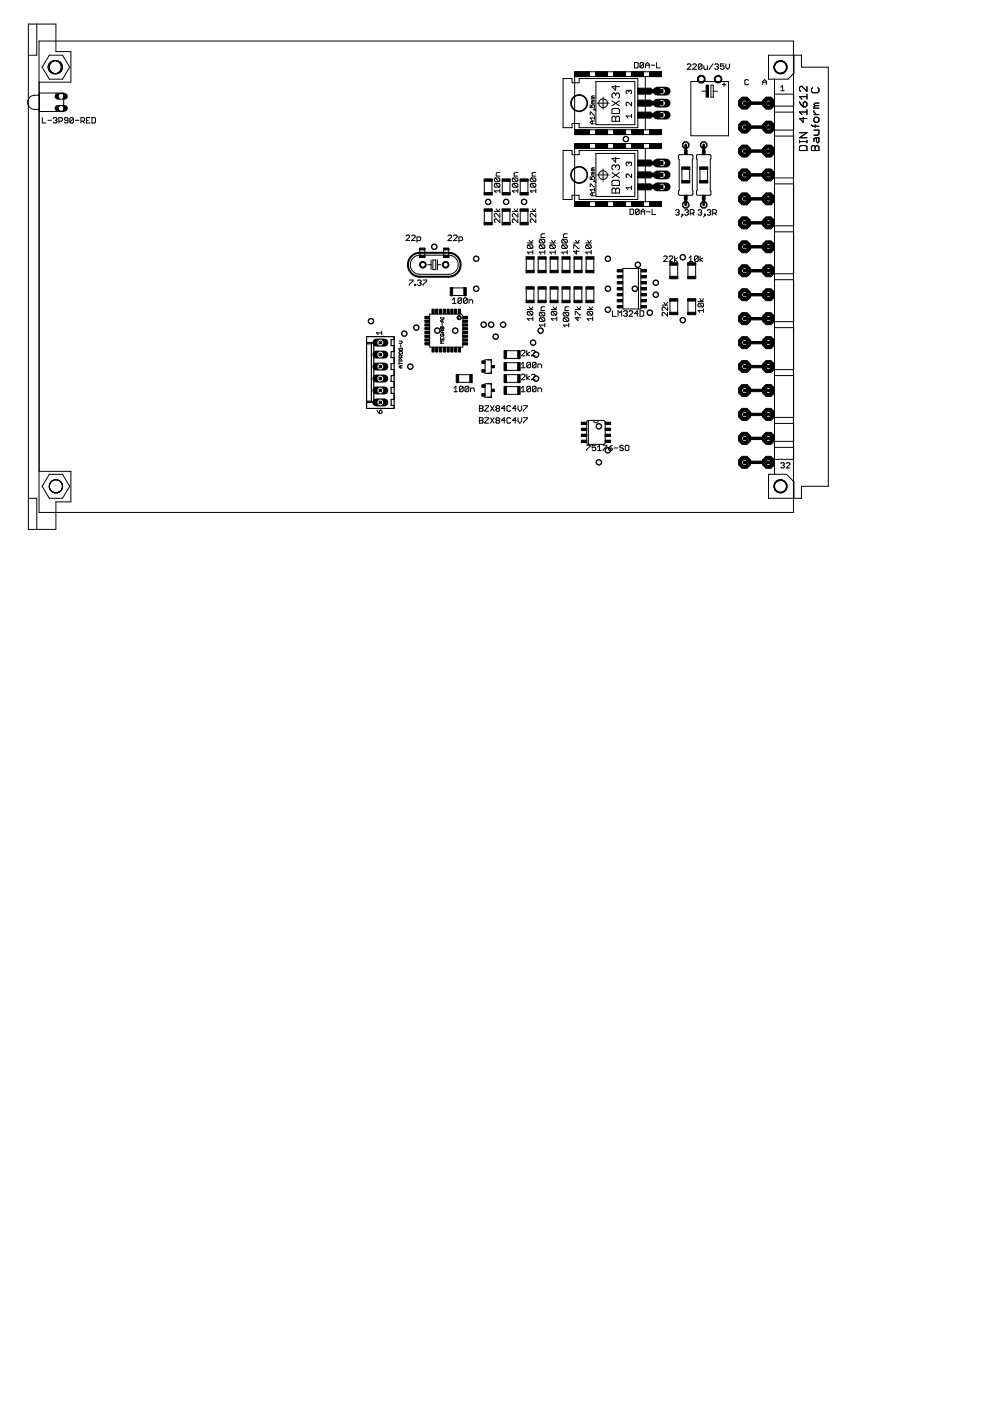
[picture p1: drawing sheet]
<svg xmlns="http://www.w3.org/2000/svg" width="210mm" height="297mm" viewBox="0 0 210 297" stroke-linecap="round" stroke-linejoin="round" font-family="sans-serif">
<g fill="#000" stroke="#000" stroke-width=".21">
<path d="M121.8 15.2h3.2v1h-3.2zM126.3 15.2h2.5v1h-2.5zM130.1 15.2h2.5v1h-2.5zM133.9 15.2h2.5v1h-2.5zM135.2 18.7h2.8v1.3h-2.8zM137.7 15.2h2.6v1h-2.6zM138 18.9h.7v.8h-.7zM138.7 18.9h1.9v.8h-1.9zM149.7 18.1h.5v2.5h-.5zM102.6 37.9h1.8v.5h-1.8zM106.4 37.9h1.8v.5h-1.8zM110.3 37.9h1.7v.5h-1.7z"/>
<path d="M121.8 27.5h3.2v1h-3.2zM121.8 30.4h3.2v1.1h-3.2zM126.3 27.5h2.5v1h-2.5zM126.3 30.4h2.5v1.1h-2.5zM130.1 27.5h2.5v1h-2.5zM130.1 30.4h2.5v1.1h-2.5zM133.9 27.5h2.5v1h-2.5zM133.9 30.4h2.5v1.1h-2.5zM135.2 23.8h2.8v1.2h-2.8zM135.2 21.2h2.8v1.3h-2.8zM135.2 39h2.8v1.3h-2.8zM135.2 36.4h2.8v1.3h-2.8z"/>
<path d="M135.2 33.9h2.8v1.3h-2.8zM137.7 27.5h2.6v1h-2.6zM137.7 30.4h2.6v1.1h-2.6zM138 21.5h.7v.7h-.7zM138 24h.7v.8h-.7zM138 34.2h.7v.7h-.7zM138 36.7h.7v.8h-.7zM138 39.2h.7v.8h-.7zM138.7 24h1.9v.8h-1.9zM138.7 21.5h1.9v.7h-1.9zM138.7 39.2h1.9v.8h-1.9zM138.7 36.7h1.9v.8h-1.9z"/>
<path d="M138.7 34.2h1.9v.7h-1.9zM144.5 35.4h1.8v.5h-1.8zM144.5 38.3h1.8v.5h-1.8zM145.1 31.9h.6v.9h-.6zM148.3 35.4h1.8v.5h-1.8zM148.3 38.3h1.8v.5h-1.8zM148.9 31.9h.6v.9h-.6zM157.6 36.8h1.7v.5h-1.7zM157.6 31.8h1.7v.5h-1.7zM157.6 26.7h1.7v.5h-1.7zM157.6 21.6h1.7v.5h-1.7zM159.3 36.8h2.2v.5h-2.2z"/>
<path d="M159.3 31.8h2.2v.5h-2.2zM159.3 26.7h2.2v.5h-2.2zM159.3 21.6h2.2v.5h-2.2zM161.5 36.8h2.7v.5h-2.7zM161.5 31.8h2.7v.5h-2.7zM161.5 26.7h2.7v.5h-2.7zM161.5 21.6h2.7v.5h-2.7zM88.9 54.2h1.2v.4h-1.2zM88.9 52.6h1.2v.4h-1.2zM94 54.2h1.2v.4h-1.2zM94 52.6h1.2v.4h-1.2zM102.6 47.2h1.8v.5h-1.8z"/>
<path d="M102.6 44.3h1.8v.5h-1.8zM102.6 40.8h1.8v.5h-1.8zM106.4 47.2h1.8v.5h-1.8zM106.4 44.3h1.8v.5h-1.8zM106.4 40.8h1.8v.5h-1.8zM110.3 47.2h1.7v.5h-1.7zM110.3 44.3h1.7v.5h-1.7zM110.3 40.8h1.7v.5h-1.7zM111.5 54.4h1.8v.5h-1.8zM111.5 57.3h1.8v.5h-1.8zM114.1 57.3h1.7v.5h-1.7zM114.1 54.4h1.7v.5h-1.7z"/>
<path d="M116.6 57.3h1.7v.5h-1.7zM116.6 54.4h1.7v.5h-1.7zM119.1 54.4h1.8v.5h-1.8zM119.1 57.3h1.8v.5h-1.8zM121.7 54.4h1.7v.5h-1.7zM121.7 57.3h1.7v.5h-1.7zM121.8 42.8h3.2v1h-3.2zM124.2 54.4h1.7v.5h-1.7zM124.2 57.3h1.7v.5h-1.7zM126.3 42.8h2.5v1h-2.5zM130.1 42.8h2.5v1h-2.5zM130.9 57.1h1.1v.6h-1.1z"/>
<path d="M130.9 58.4h1.1v.5h-1.1zM130.9 59.7h1.1v.5h-1.1zM133.9 42.8h2.5v1h-2.5zM136 59.7h1.1v.5h-1.1zM136 58.4h1.1v.5h-1.1zM136 57.1h1.1v.6h-1.1zM137.7 42.8h2.6v1h-2.6zM142 58.6h1.7v.5h-1.7zM142 55.7h1.7v.5h-1.7zM145.1 41.4h.6v.9h-.6zM145.8 55.7h1.7v.5h-1.7zM145.8 58.6h1.7v.5h-1.7z"/>
<path d="M148.9 41.4h.6v.9h-.6zM157.6 57.1h1.7v.6h-1.7zM157.6 52.1h1.7v.5h-1.7zM157.6 47h1.7v.5h-1.7zM157.6 41.9h1.7v.5h-1.7zM159.3 57.1h2.2v.6h-2.2zM159.3 52.1h2.2v.5h-2.2zM159.3 47h2.2v.5h-2.2zM159.3 41.9h2.2v.5h-2.2zM161.5 57.1h2.7v.6h-2.7zM161.5 52.1h2.7v.5h-2.7zM161.5 47h2.7v.5h-2.7z"/>
<path d="M161.5 41.9h2.7v.5h-2.7zM80.4 77.5h.5v.5h-.5zM80.4 74.9h.5v.5h-.5zM80.4 72.4h.5v.5h-.5zM90.1 67.1h1v.4h-1zM90.1 67.9h1v.4h-1zM90.1 68.7h1v.4h-1zM90.1 69.5h1v.4h-1zM90.1 70.3h1v.4h-1zM90.1 71.1h1v.4h-1zM90.1 71.9h1v.4h-1zM90.1 72.7h1v.4h-1z"/>
<path d="M91.6 65.6h.5v.9h-.5zM91.6 73.7h.5v.9h-.5zM92.4 65.6h.4v.9h-.4zM92.4 73.7h.4v.9h-.4zM93.2 65.6h.4v.9h-.4zM93.2 73.7h.4v.9h-.4zM94 65.6h.4v.9h-.4zM94 73.7h.4v.9h-.4zM94.8 65.6h.4v.9h-.4zM94.8 73.7h.4v.9h-.4zM95.5 61h.5v1.7h-.5zM95.6 65.6h.5v.9h-.5z"/>
<path d="M95.6 73.7h.5v.9h-.5zM96.4 65.6h.4v.9h-.4zM96.4 73.7h.4v.9h-.4zM96.7 79.4h.5v1.7h-.5zM97.2 65.6h.4v.9h-.4zM97.2 73.7h.4v.9h-.4zM98.2 72.7h.9v.4h-.9zM98.2 71.9h.9v.4h-.9zM98.2 71.1h.9v.4h-.9zM98.2 70.3h.9v.4h-.9zM98.2 69.5h.9v.4h-.9zM98.2 68.7h.9v.4h-.9z"/>
<path d="M98.2 67.9h.9v.4h-.9zM98.2 67.1h.9v.4h-.9zM98.3 61h.5v1.7h-.5zM99.6 79.4h.5v1.7h-.5zM102.2 78.4h.6v.5h-.6zM102.2 76.5h.6v.5h-.6zM104.2 77.5h.6v.5h-.6zM106.9 79.4h.5v1.7h-.5zM106.9 74.3h.5v1.8h-.5zM106.9 76.9h.5v1.7h-.5zM109.8 79.4h.5v1.7h-.5zM109.8 74.3h.5v1.8h-.5z"/>
<path d="M109.8 76.9h.5v1.7h-.5zM111.5 60.8h1.8v.5h-1.8zM111.5 63.7h1.8v.5h-1.8zM114.1 63.7h1.7v.5h-1.7zM114.1 60.8h1.7v.5h-1.7zM116.6 63.7h1.7v.5h-1.7zM116.6 60.8h1.7v.5h-1.7zM119.1 60.8h1.8v.5h-1.8zM119.1 63.7h1.8v.5h-1.8zM121.7 60.8h1.7v.5h-1.7zM121.7 63.7h1.7v.5h-1.7zM124.2 60.8h1.7v.5h-1.7z"/>
<path d="M124.2 63.7h1.7v.5h-1.7zM130.9 61h1.1v.5h-1.1zM130.9 62.2h1.1v.5h-1.1zM130.9 63.5h1.1v.5h-1.1zM130.9 64.8h1.1v.5h-1.1zM136 64.8h1.1v.5h-1.1zM136 63.5h1.1v.5h-1.1zM136 62.2h1.1v.5h-1.1zM136 61h1.1v.5h-1.1zM142 63.3h1.7v.5h-1.7zM142 66.2h1.7v.5h-1.7zM145.8 66.2h1.7v.5h-1.7z"/>
<path d="M145.8 63.3h1.7v.5h-1.7zM157.6 77.5h1.7v.5h-1.7zM157.6 72.4h1.7v.5h-1.7zM157.6 67.3h1.7v.5h-1.7zM157.6 62.2h1.7v.5h-1.7zM159.3 77.5h2.2v.5h-2.2zM159.3 72.4h2.2v.5h-2.2zM159.3 67.3h2.2v.5h-2.2zM159.3 62.2h2.2v.5h-2.2zM161.5 77.5h2.7v.5h-2.7zM161.5 72.4h2.7v.5h-2.7zM161.5 67.3h2.7v.5h-2.7z"/>
<path d="M161.5 62.2h2.7v.5h-2.7zM80.4 85.1h.5v.5h-.5zM80.4 82.5h.5v.5h-.5zM80.4 80h.5v.5h-.5zM102.2 83.5h.6v.5h-.6zM102.2 81.6h.6v.5h-.6zM104.2 82.5h.6v.5h-.6zM106.9 81.9h.5v1.8h-.5zM109.8 81.9h.5v1.8h-.5zM123.3 89.5h1.1v.5h-1.1zM123.3 90.8h1.1v.5h-1.1zM123.3 93.3h1.1v.5h-1.1z"/>
<path d="M123.3 92.1h1.1v.5h-1.1zM128.3 93.3h1.2v.5h-1.2zM128.3 92.1h1.2v.5h-1.2zM128.3 90.8h1.2v.5h-1.2zM128.3 89.5h1.2v.5h-1.2zM157.6 97.8h1.7v.5h-1.7zM157.6 92.7h1.7v.5h-1.7zM157.6 87.6h1.7v.5h-1.7zM157.6 82.5h1.7v.5h-1.7zM159.3 97.8h2.2v.5h-2.2zM159.3 92.7h2.2v.5h-2.2zM159.3 87.6h2.2v.5h-2.2z"/>
<path d="M159.3 82.5h2.2v.5h-2.2zM161.5 97.8h2.7v.5h-2.7zM161.5 92.7h2.7v.5h-2.7zM161.5 87.6h2.7v.5h-2.7zM161.5 82.5h2.7v.5h-2.7z"/>
<circle cx="148.7" cy="16.8" r=".87"/>
<circle cx="145.4" cy="30.8" r=".76"/>
<circle cx="149.2" cy="30.8" r=".76"/>
<circle cx="157.9" cy="37.1" r="1.38"/>
<circle cx="157.9" cy="26.9" r="1.38"/>
<circle cx="157.9" cy="32" r="1.38"/>
<circle cx="157.9" cy="21.9" r="1.38"/>
<circle cx="162.9" cy="37.1" r="1.38"/>
<circle cx="162.9" cy="26.9" r="1.38"/>
<circle cx="162.9" cy="32" r="1.38"/>
<circle cx="162.9" cy="21.9" r="1.38"/>
<circle cx="145.4" cy="43.4" r=".76"/>
<circle cx="149.2" cy="43.4" r=".76"/>
<circle cx="157.9" cy="47.2" r="1.38"/>
<circle cx="157.9" cy="42.2" r="1.38"/>
<circle cx="157.9" cy="57.4" r="1.38"/>
<circle cx="157.9" cy="52.3" r="1.38"/>
<circle cx="162.9" cy="42.2" r="1.38"/>
<circle cx="162.9" cy="47.2" r="1.38"/>
<circle cx="162.9" cy="57.4" r="1.38"/>
<circle cx="162.9" cy="52.3" r="1.38"/>
<circle cx="157.9" cy="72.6" r="1.38"/>
<circle cx="157.9" cy="67.6" r="1.38"/>
<circle cx="157.9" cy="62.5" r="1.38"/>
<circle cx="157.9" cy="77.7" r="1.38"/>
<circle cx="162.9" cy="72.6" r="1.38"/>
<circle cx="162.9" cy="67.6" r="1.38"/>
<circle cx="162.9" cy="77.7" r="1.38"/>
<circle cx="162.9" cy="62.5" r="1.38"/>
<circle cx="157.9" cy="98" r="1.38"/>
<circle cx="157.9" cy="87.9" r="1.38"/>
<circle cx="157.9" cy="82.8" r="1.38"/>
<circle cx="157.9" cy="92.9" r="1.38"/>
<circle cx="162.9" cy="82.8" r="1.38"/>
<circle cx="162.9" cy="92.9" r="1.38"/>
<circle cx="162.9" cy="87.9" r="1.38"/>
<circle cx="162.9" cy="98" r="1.38"/>
</g>
<g fill="#fff" stroke="#fff" stroke-width=".21">
<circle cx="162.9" cy="21.9" r=".4"/>
<circle cx="162.9" cy="26.9" r=".4"/>
<circle cx="162.9" cy="32" r=".4"/>
<circle cx="162.9" cy="37.1" r=".4"/>
<circle cx="162.9" cy="42.2" r=".4"/>
<circle cx="162.9" cy="47.2" r=".4"/>
<circle cx="162.9" cy="52.3" r=".4"/>
<circle cx="162.9" cy="57.4" r=".4"/>
<circle cx="162.9" cy="62.5" r=".4"/>
<circle cx="162.9" cy="67.6" r=".4"/>
<circle cx="162.9" cy="72.6" r=".4"/>
<circle cx="162.9" cy="77.7" r=".4"/>
<circle cx="162.9" cy="82.8" r=".4"/>
<circle cx="162.9" cy="87.9" r=".4"/>
<circle cx="162.9" cy="92.9" r=".4"/>
<circle cx="162.9" cy="98" r=".4"/>
<circle cx="157.9" cy="21.9" r=".4"/>
<circle cx="157.9" cy="26.9" r=".4"/>
<circle cx="157.9" cy="32" r=".4"/>
<circle cx="157.9" cy="37.1" r=".4"/>
<circle cx="157.9" cy="42.2" r=".4"/>
<circle cx="157.9" cy="47.2" r=".4"/>
<circle cx="157.9" cy="52.3" r=".4"/>
<circle cx="157.9" cy="57.4" r=".4"/>
<circle cx="157.9" cy="62.5" r=".4"/>
<circle cx="157.9" cy="67.6" r=".4"/>
<circle cx="157.9" cy="72.6" r=".4"/>
<circle cx="157.9" cy="77.7" r=".4"/>
<circle cx="157.9" cy="82.8" r=".4"/>
<circle cx="157.9" cy="87.9" r=".4"/>
<circle cx="157.9" cy="92.9" r=".4"/>
<circle cx="157.9" cy="98" r=".4"/>
<circle cx="13" cy="20.4" r=".4"/>
<circle cx="13" cy="23" r=".4"/>
<circle cx="80.6" cy="85.3" r=".51"/>
<circle cx="80.6" cy="82.8" r=".51"/>
<circle cx="80.6" cy="80.3" r=".51"/>
<circle cx="80.6" cy="77.7" r=".51"/>
<circle cx="80.6" cy="75.2" r=".51"/>
<circle cx="80.6" cy="72.6" r=".51"/>
<circle cx="94.5" cy="56.1" r=".3"/>
<circle cx="89.7" cy="56.1" r=".3"/>
<circle cx="149.2" cy="30.8" r=".4"/>
<circle cx="149.2" cy="43.4" r=".4"/>
<circle cx="145.4" cy="30.8" r=".4"/>
<circle cx="145.4" cy="43.4" r=".4"/>
<circle cx="140.3" cy="24.4" r=".55"/>
<circle cx="140.3" cy="21.9" r=".55"/>
<circle cx="140.3" cy="19.3" r=".55"/>
<circle cx="140.3" cy="39.6" r=".55"/>
<circle cx="140.3" cy="37.1" r=".55"/>
<circle cx="140.3" cy="34.6" r=".55"/>
<circle cx="148.7" cy="16.8" r=".4"/>
<circle cx="152.3" cy="16.8" r=".4"/>
<circle cx="96.5" cy="70.1" r=".3"/>
<circle cx="92.7" cy="70.1" r=".3"/>
<circle cx="87" cy="77.7" r=".3"/>
<circle cx="128.9" cy="61.2" r=".3"/>
<circle cx="128.9" cy="95.5" r=".3"/>
<circle cx="128.9" cy="54.9" r=".3"/>
<circle cx="144.8" cy="54.5" r=".3"/>
<circle cx="144.8" cy="67.9" r=".3"/>
<circle cx="92.1" cy="52.3" r=".3"/>
<circle cx="127" cy="90.4" r=".3"/>
<circle cx="127" cy="98" r=".3"/>
<circle cx="134.6" cy="61.2" r=".3"/>
<circle cx="88.3" cy="69.5" r=".3"/>
<circle cx="101" cy="61.2" r=".3"/>
<circle cx="114.6" cy="70.1" r=".3"/>
<circle cx="113" cy="72.6" r=".3"/>
<circle cx="102.6" cy="68.8" r=".3"/>
<circle cx="78.7" cy="68.1" r=".3"/>
<circle cx="139" cy="62.5" r=".3"/>
<circle cx="85.7" cy="70.7" r=".3"/>
<circle cx="101" cy="54.9" r=".3"/>
<circle cx="139" cy="59.9" r=".3"/>
<circle cx="132.7" cy="29.5" r=".3"/>
<circle cx="128.9" cy="65.7" r=".3"/>
<circle cx="111.1" cy="42.8" r=".3"/>
<circle cx="106.7" cy="68.8" r=".3"/>
<circle cx="107.3" cy="42.8" r=".3"/>
<circle cx="105.1" cy="71.4" r=".3"/>
<circle cx="103.5" cy="42.8" r=".3"/>
<circle cx="104.1" cy="68.8" r=".3"/>
<circle cx="135.2" cy="56.1" r=".3"/>
<circle cx="113.7" cy="75.2" r=".3"/>
<circle cx="137.8" cy="66.3" r=".3"/>
<circle cx="113.7" cy="80.3" r=".3"/>
</g>
<path d="M12.3 20.4h1.4zM12.3 23h1.4z" fill="#000" stroke="#000" stroke-width="1.4"/>
<path d="M79.8 77.7h1.7zM79.8 75.2h1.7zM79.8 72.6h1.7zM79.8 85.3h1.7zM79.8 82.8h1.7zM79.8 80.3h1.7z" fill="#000" stroke="#000" stroke-width="1.7"/>
<g fill="#000" stroke="#000" stroke-width=".21">
<path d="M6 5.1h1.8zM6 11.7h1.8zM6 5.1v6.6zM7.8 5.1v6.6zM7.8 5.1h4.1zM8.3 8.7v99.9zM8.3 17.4v82.5zM8.3 17.4h6.7zM8.4 19.7v.5zM10.5 11.7l-1.6 2.5zM10.5 11.7h2.8zM8.9 14.2l1.6 2.6z"/>
<path d="M11.9 5.1v5.8zM11.9 10.9h3.1zM13.3 11.7l1.5 2.5zM10.5 16.8h2.8zM13.5 19.7v3.9zM8.4 19.7h5.1zM14.8 14.2l-1.5 2.6zM15 10.9v6.5zM119.4 16.7v10.4zM121.3 16.7v.8zM119.4 16.7h1.9zM121.8 15.2h18.5z"/>
<path d="M121.8 15.2v1zM122.8 16.7v.8zM121.3 17.5h1.5zM126.3 17.3h8.3zM126.3 17.3v9.1zM129.8 18.4l.7 .8zM130 19.7h.3zM130.3 19.7l.2 .3zM130.5 18.1v1.1zM130.8 19.7h.3zM131.1 19.7l.2 .3zM129.8 18.4h1.5z"/>
<path d="M132.8 19.3v.4zM132.8 19.3l.1-.2zM132.8 19.7l.1 .2zM132.9 19.1h.2zM133.1 19.1l.2 .2zM133.3 19.3v.2zM133.3 19.3l.2-.2zM133.5 19.1h.2zM133.7 19.1l.2 .2zM133.9 19.3v.4zM133.9 19.7l-.2 .2zM134.5 13.3v1.1z"/>
<path d="M134.5 14.4h.6zM135.3 14.2l-.2 .2zM134.5 13.3h.6zM122.8 16.7h12.4zM135.3 13.4v.8zM135.1 13.3l.2 .1zM135.7 13.4v.8zM135.9 13.3l-.2 .1zM135.7 14.2l.8-.8zM135.9 13.3h.4zM135.7 14.2l.2 .2zM136.3 13.3l.2 .1z"/>
<path d="M135.9 14.4h.4zM136.5 13.4v.8zM136.5 14.2l-.2 .2zM121.8 16.2h15zM136.9 13.6v.8zM137.3 13.3l-.4 .3zM136.9 13.8h.7zM137.3 13.3l.3 .3zM137.6 13.6v.8zM138 13.8h.8zM139.2 13.3v1.1zM139.2 14.4h.8z"/>
<path d="M140.3 15.2v1zM136.8 16.2h3.5zM145.7 14.7l.8-.8zM145.9 13.5l-.2 .2zM145.9 13.5h.4zM145.7 14.7h.8zM146.5 13.7v.2zM146.3 13.5l.2 .2zM146.9 14.7l.7-.8zM147.1 13.5l-.2 .2zM147.1 13.5h.3zM146.9 14.7h.7z"/>
<path d="M147.6 13.7v.2zM147.4 13.5l.2 .2zM148.1 13.7v.8zM148.1 13.7l.2-.2zM148.1 14.5l.7-.8zM148.3 13.5h.3zM148.1 14.5l.2 .2zM148.6 13.5l.2 .2zM148.3 14.7h.3zM148.8 13.7v.8zM148.8 14.5l-.2 .2zM149.2 13.9v.6z"/>
<path d="M149.2 14.5l.2 .2zM149.4 14.7h.6zM148.8 19.3h1zM150 13.9v.8zM151.2 13.5l-.8 1.2zM150.7 18.1v2.5zM151.2 18.1v1.2zM150.7 18.1h.5zM151.6 13.7l.1-.2zM151.7 13.5h.4zM151.6 14.5l.1 .2zM151.2 19.3h.9z"/>
<path d="M152.1 13.5l.2 .2zM151.9 14.1h.2zM152.1 14.1l.2 .2zM151.7 14.7h.4zM152.3 13.7v.2zM152.3 13.9l-.2 .2zM152.3 14.3v.2zM152.3 14.5l-.2 .2zM152.7 13.5v.6zM152.7 14.1l.4-.2zM152.7 14.5l.2 .2zM153.1 13.9h.2z"/>
<path d="M153.3 13.9l.2 .2zM152.9 14.7h.4zM152.7 13.5h.8zM153.5 14.1v.4zM153.5 14.5l-.2 .2zM153.5 17.5v.8zM153.1 17.9h.8zM153.9 13.5v.8zM153.9 14.3l.4 .4zM154.3 14.7l.4-.4zM146.5 17.3h8zM154.7 13.5v.8z"/>
<path d="M157.9 17v.8zM157.9 17.8l.2 .2zM157.9 17l.2-.1zM158.1 18h.4zM158.1 16.9h.4zM158.5 18l.2-.2zM158.5 16.9l.2 .1zM161.7 17.2v.8zM161.7 17.2l.4-.3zM161.7 17.4h.8zM162.1 16.9l.4 .3zM162.5 17.2v.8z"/>
<path d="M162.9 11.7v5.1zM162.9 16.8h1.3zM164.2 16.8h2.9zM164.2 16.8v3.2zM164.2 20v1.2zM165.9 18.1l-.4 .4zM165.5 19.2h.8zM165.9 18.1v1.1zM167.1 16.8l1.2-1.3zM8.3 8.7h159.9zM168.3 20v2.5zM164.2 20h4.1z"/>
<path d="M162.9 11.7h5.4zM168.3 11.7v3.8zM169.5 18.6v.5zM169.5 19.1l.3 .3zM169.8 18.3l-.3 .3zM169.9 11.7v2.5zM168.3 11.7h1.6zM169.8 18.3h.2zM171.1 18.3v1.1zM170 18.3l1.1 1.1zM172 18.9v.5zM172 19.4l.3 .3z"/>
<path d="M172.3 18.6l-.3 .3zM172.3 19.7h1.1zM173.6 19.4l-.2 .3zM173.6 18.9v.5zM173.4 18.6l.2 .3zM169.9 14.2h5.7zM7.3 20.2h1.1zM7.3 23.2h1.1zM8.4 23.6h5.1zM8.4 20.2v3zM8.4 23.2v.4zM9 24.9v1.2z"/>
<path d="M9 26.1h.7zM10.1 25.5h.8zM11.3 25.1l.2-.2zM11.5 24.9h.4zM11.3 25.9l.2 .2zM11.9 24.9l.2 .2zM11.7 25.5h.2zM11.9 25.5l.2 .2zM11.5 26.1h.4zM12.1 25.1v.2zM12.1 25.3l-.2 .2zM12.1 25.7v.2z"/>
<path d="M12.1 25.9l-.2 .2zM12.5 24.9v1.2zM12.5 24.9h.6zM13.1 24.9l.2 .2zM12.5 25.7h.6zM13.3 25.1v.4zM13.3 25.5l-.2 .2zM13.7 25.9l.1 .2zM13.7 25.1v.2zM13.7 25.3l.1 .2zM13.8 26.1h.4zM13.8 24.9l-.1 .2z"/>
<path d="M13.8 25.5h.6zM14.2 26.1l.2-.2zM13.8 24.9h.4zM14.4 25.1v.8zM14.2 24.9l.2 .2zM14.8 25.1v.8zM14.8 25.1l.2-.2zM14.8 25.9l.8-.8zM15 24.9h.4zM14.8 25.9l.2 .2zM15.4 24.9l.2 .2zM15 26.1h.4z"/>
<path d="M15.6 25.1v.8zM15.6 25.9l-.2 .2zM16 25.5h.7zM17.2 24.9v1.2zM17.2 24.9h.5zM17.5 25.7l.4 .4zM17.7 24.9l.2 .2zM17.2 25.7h.5zM17.9 25.1v.4zM17.9 25.5l-.2 .2zM18.3 24.9v1.2zM18.3 26.1h.8z"/>
<path d="M18.3 25.5h.4zM18.3 24.9h.8zM19.5 24.9v1.2zM19.5 26.1h.6zM20.1 26.1l.2-.2zM19.5 24.9h.6zM20.3 25.1v.8zM20.1 24.9l.2 .2zM102.7 38.4v2.4zM104.3 38.4v2.4zM104.8 39.1v.4zM104.8 39.1l.2-.2z"/>
<path d="M104.8 37.9v.4zM104.8 37.9l.2-.2zM104.8 39.5l.2 .2zM105 38.9h.8zM104.8 38.3l.2 .2zM105 37.7h.8zM105.2 36.8v.5zM105.2 36.8l.2-.2zM105.4 36.6h.6zM105 39.7h.8zM105.8 38.9l.2 .2zM105 38.9l.8 .8z"/>
<path d="M105 38.5h.8zM105.8 37.7l.2 .2zM105 37.7l.8 .8zM106 39.1v.4zM106 39.5l-.2 .2zM106 37.9v.4zM106 38.3l-.2 .2zM105.2 37.3h.8zM106.5 38.4v2.4zM108.1 38.4v2.4zM108.6 39.1v.4zM108.6 39.1l.2-.2z"/>
<path d="M108.6 37.9v.4zM108.6 37.9l.2-.2zM108.6 39.5l.2 .2zM108.8 38.9h.8zM108.6 38.3l.2 .2zM108.8 37.7h.8zM109 36.8v.5zM109 36.8l.2-.2zM109.2 36.6h.6zM108.8 39.7h.8zM109.6 38.9l.2 .2zM108.8 38.9l.8 .8z"/>
<path d="M108.8 38.5h.8zM109.6 37.7l.2 .2zM108.8 37.7l.8 .8zM109.8 39.1v.4zM109.8 39.5l-.2 .2zM109.8 37.9v.4zM109.8 38.3l-.2 .2zM109 37.3h.8zM110.3 38.4v2.4zM111.9 38.4v2.4zM112.4 39.1v.4zM112.4 39.1l.2-.2z"/>
<path d="M112.4 37.9v.4zM112.4 37.9l.2-.2zM112.4 39.5l.2 .2zM112.6 38.9h.8zM112.4 38.3l.2 .2zM112.6 37.7h.8zM112.8 36.8v.5zM112.8 36.8l.2-.2zM113 36.6h.6zM112.6 39.7h.8zM113.4 38.9l.2 .2zM112.6 38.9l.8 .8z"/>
<path d="M112.6 38.5h.8zM113.4 37.7l.2 .2zM112.6 37.7l.8 .8zM113.6 39.1v.4zM113.6 39.5l-.2 .2zM113.6 37.9v.4zM113.6 38.3l-.2 .2zM112.8 37.3h.8zM119.4 31.9v10.4zM121.3 26.2v.9zM119.4 27.1h1.9zM121.3 31.9v.9z"/>
<path d="M119.4 31.9h1.9zM121.8 28.5h18.5zM121.8 27.5v1zM121.8 16.2v11.3zM121.8 30.4h18.5zM121.8 30.4v1.1zM122.8 26.2v.9zM121.3 26.2h1.5zM122.8 31.9v.9zM121.3 32.8h1.5zM125.1 26l.3-.3zM125.1 25h.9z"/>
<path d="M125.1 23.8v.6zM125.1 23.8h.2zM125.1 22.2v.6zM125.1 22.8h.5zM125.1 39v.6zM125.1 39h.2zM125.1 37.4v.7zM125.1 38.1h.5zM125.3 23.8l.6 .6zM125.3 39l.6 .6zM125.1 26l.3 .2zM125.4 25.7h.6z"/>
<path d="M125.1 25l.3 .3zM125.4 22.4v.1zM125.4 22.4l.2-.2zM125.4 21.7v.2zM125.4 21.7l.2-.1zM125.6 21.3l-.2 .1zM125.4 20.8v.2zM125.4 20.8l.2-.1zM125.4 20.5l.2-.2zM125.4 37.6v.2zM125.4 37.6l.2-.2zM125.4 37v.1z"/>
<path d="M125.6 36.8l-.2 .2zM125.4 36.7l.2-.2zM125.4 36v.2zM125.4 36l.2-.1zM125.4 35.7l.2-.1zM125.6 25.7v.5zM125.4 22.5l.2 .3zM125.6 22.2h.3zM125.6 21.6h.4zM125.4 21.4l.2 .2zM125.6 21.3h.4zM125.6 20.7h.4z"/>
<path d="M125.4 20.5l.2 .2zM125.6 20.3h.4zM125.4 37.8l.2 .3zM125.6 37.4h.3zM125.6 36.8h.4zM125.4 36.7l.2 .1zM125.6 36.5h.4zM125.6 35.9h.4zM125.4 35.7l.2 .2zM125.6 35.6h.4zM125.9 24.4h.1zM125.9 23.1v.2z"/>
<path d="M125.9 23.3h.1zM125.9 22.2l.1 .2zM125.9 39.6h.1zM125.9 38.4v.1zM125.9 38.5h.1zM125.9 37.4l.1 .2zM125.4 26.2h.6zM126 24.7v.6zM125.9 23.1h.1zM126 23.1v.2zM126 22.4v.3zM126 22.7l-.1 .1z"/>
<path d="M125.4 21.9h.6zM125.4 21h.6zM125.9 38.4h.1zM126 38.4v.1zM126 37.6v.3zM126 37.9l-.1 .2zM125.4 37.1h.6zM125.4 36.2h.6zM126 23.1l.3 .4zM126.3 32.5h8.3zM126.3 32.5v9.2zM126 38.4l.3 .3z"/>
<path d="M126.6 21.9h2.5zM126.6 37.1h2.5zM127.9 20.6v2.6zM127.9 35.9v2.5zM129.8 24.9v.8zM130 24.6l-.2 .3zM129.8 24.1h1.5zM129.8 23.3v.8zM129.8 22.4l1.5-1zM129.8 21.4l1.5 1zM129.8 20v.5zM130 19.7l-.2 .3z"/>
<path d="M129.8 39.3h1.5zM129.8 38.5v.8zM129.8 37.7l1.5-1.1zM129.8 36.6l1.5 1.1zM129.8 35.2v.6zM129.8 35.2l.2-.2zM129.8 33.6l.7 .8zM130 24.6h.3zM130 23l-.2 .3zM129.8 20.5l.2 .3zM130 39.9h.3zM130 38.2l-.2 .3z"/>
<path d="M129.8 35.8l.2 .2zM130 35h.3zM130.3 24.6l.2 .3zM130.3 39.9l.2 .2zM130.3 35l.2 .2zM130.5 24.9l.3-.3zM130.5 24.9v.8zM130.5 20v.3zM130.5 20l.3-.3zM130.5 35.2v.3zM130.5 35.2l.3-.2zM130.5 33.3v1.1z"/>
<path d="M130.8 24.6h.3zM130.8 39.9h.3zM130.8 35h.3zM131.1 24.6l.2 .3zM130 23h1.1zM131.1 39.9l.2 .2zM130 38.2h1.1zM131.1 35l.2 .2zM129.8 25.7h1.5zM131.3 24.9v.8zM131.3 23.3v.8zM131.1 23l.2 .3z"/>
<path d="M131.3 20v.5zM131.3 20.5l-.2 .3zM131.3 38.5v.8zM131.1 38.2l.2 .3zM131.3 35.2v.6zM131.3 35.8l-.2 .2zM129.8 33.6h1.5zM132.8 24.6h1.1zM132.8 21.9v.3zM132.8 22.2l.1 .2zM132.8 39.8h1.1zM132.8 37.1v.4z"/>
<path d="M132.8 37.5l.1 .2zM132.8 34.6v.3zM132.8 34.6l.1-.2zM132.9 21.7l-.1 .2zM132.9 36.9l-.1 .2zM132.8 34.9l.1 .2zM132.9 34.4h.2zM132.8 24.6l.3 .4zM132.9 21.7h.2zM132.9 36.9h.2zM133.1 34.4l.2 .2zM133.3 34.6v.2z"/>
<path d="M133.3 34.6l.2-.2zM133.5 34.4h.2zM133.7 34.4l.2 .2zM133.9 24.2v.8zM133.9 21.7v.7zM133.1 21.7l.8 .7zM133.9 36.9v.8zM133.1 36.9l.8 .8zM133.9 34.6v.3zM133.9 34.9l-.2 .2zM134.6 17.3v9.1zM126.3 26.4h8.3z"/>
<path d="M135.2 16.7v10.4zM122.8 27.1h12.4zM122.8 31.9h12.4zM136.8 16.2v11.3zM121.8 27.5h15zM121.8 31.5h15zM140.3 27.5v1zM136.8 27.5h3.5zM140.3 30.4v1.1zM136.8 31.5h3.5zM143.9 33v.7zM143.9 33.7l.1 .1z"/>
<path d="M144.1 32.8h2.6zM144.6 35.9v2.4zM146.2 35.9v2.4zM146.5 17.3v11.5zM146.8 33.8l.1-.1zM146.9 33v.7zM147.7 33v.7zM147.7 33.7l.1 .1zM147.9 32.8h2.6zM148.4 35.9v2.4zM150 35.9v2.4zM150.6 33.8l.1-.1z"/>
<path d="M150.7 33v.7zM150.7 20.6h.5zM151.2 19.3v1.3zM146.5 28.8h8zM154.5 17.3v11.5zM164.2 22.5v1.3zM164.2 27.6v1.3zM164.2 37.7v1.3zM164.2 32.7v3.8zM164.2 28.9v2.5zM164.2 23.8v2.5zM164.2 36.5v1.2z"/>
<path d="M164.2 31.4v1.3zM164.2 26.3v1.3zM164.2 21.2v1.3zM164.2 22.5h4.1zM164.2 23.8h4.1zM168.3 23.8v3.8zM164.2 27.6h4.1zM164.2 28.9h4.1zM168.3 28.9v8.8zM164.2 37.7h4.1zM164.2 39h4.1zM168.3 39v8.9z"/>
<path d="M169.5 31.9h1.6zM169.5 31.1v.8zM169.5 29.8v.5zM169.5 29.2l1.6-1.1zM169.5 25.1l.8 .8zM169.5 23.7h1.6zM169.5 21.6l.3 .5zM169.5 20.5h1.6zM169.8 30.9l-.3 .2zM169.8 22.1l.5 .5zM169.5 23.7l.5 .6zM169.5 20.5l.5 .5z"/>
<path d="M170.3 24.9v1zM170.3 22.6h.5zM170.3 21.9v.7zM170.6 21.6l-.3 .3zM169.8 30.9h1zM171.1 22.4l-.3 .2zM170.6 21.6h.2zM171.1 31.1v.8zM170.8 30.9l.3 .2zM171.1 29.8v.5zM169.5 30h1.6zM169.5 29.2h1.6z"/>
<path d="M169.5 28.1h1.6zM169.5 25.1h1.6zM171.1 23.2v1.1zM171.1 21.9v.5zM170.8 21.6l.3 .3zM171.1 20v1zM172 31.1v.8zM172.3 30.9l-.3 .2zM172.3 30.9h.3zM172 26.5l.3 .3zM172.6 30.9l.2 .2zM172.6 29.5v.5z"/>
<path d="M172.8 29.2l-.2 .3zM172.6 28.7h.8zM172.6 25.1v.6zM172.6 25.7l.2 .2zM172.6 23.5v.2zM172.6 22.7v.2zM172.8 22.4l-.2 .3zM172.6 22.1l.2-.2zM172.8 31.1l.3-.2zM172.8 31.1v.8zM172.8 29.2h.8zM172.8 26.5v.5z"/>
<path d="M172.8 24.9l-.2 .2zM172.8 25.9h.6zM172.8 22.4h.8zM172.6 22.1l.2 .3zM172.8 21.9h.8zM173.1 30.9h.3zM173.1 29.2v.8zM172.6 23.7l.5 .6zM173.4 30.9l.2 .2zM173.1 30l.3 .3zM173.6 28.4l-.2 .3zM172.8 24.9h.6z"/>
<path d="M173.6 25.7l-.2 .2zM172 31.9h1.6zM173.6 31.1v.8zM173.6 29.2v.8zM173.6 30l-.2 .3zM173.6 27.6v.8zM172.6 27.6h1zM172.3 26.8h1.3zM173.6 25.1v.6zM173.4 24.9l.2 .2zM172.6 24.3h1zM172.6 22.9h1z"/>
<path d="M86.8 50.2l-.7 .8zM86.1 50l.2-.2zM86.3 49.8h.4zM86.8 59.4h.7zM86.1 51h.7zM86.8 50v.2zM86.7 49.8l.1 .2zM87.2 51l.8-.8zM87.4 49.8l-.2 .2zM87.5 59.4v.2zM87.5 59.6l-.7 .7zM87.4 49.8h.4z"/>
<path d="M87.2 51h.8zM88 50v.2zM87.8 49.8l.2 .2zM88.4 50.2v1.2zM88.4 50.2h.6zM88.5 59.6l.2-.2zM88.7 59.4h.4zM89 53v1.2zM89 50.2l.2 .2zM88.4 51h.6zM89 58.2h6.1zM89.1 59.4l.2 .2z"/>
<path d="M88.9 59.9h.2zM89.1 59.9l.2 .2zM89.2 50.4v.4zM89.2 50.8l-.2 .2zM89.3 59.6v.2zM89.1 59.9l.2-.1zM89.7 59.4h.8zM90.1 53v1.2zM90.5 59.4v.2zM90.5 59.6l-.8 .7zM91.4 56.1v1zM90.7 56.1h.7z"/>
<path d="M91.4 55.1v1zM91.8 55.1v2zM91.8 57.1h.6zM92.4 55.1v2zM91.8 55.1h.6zM92.8 56.1v1zM92.8 56.1h.7zM92.8 55.1v1zM94.1 53v1.2zM95.7 50.2l-.7 .8zM89 54.1h6.1zM95.1 53v1.2z"/>
<path d="M95 50l.2-.2zM95.2 49.8h.3zM95 51h.7zM95.7 50v.2zM95.5 49.8l.2 .2zM96.1 51l.8-.8zM96.3 49.8l-.2 .2zM96.3 49.8h.4zM96.1 51h.8zM96.9 50v.2zM96.7 49.8l.2 .2zM97.3 50.2v1.2z"/>
<path d="M97.3 50.2h.6zM97.9 50.2l.2 .2zM97.3 51h.6zM98.1 50.4v.4zM98.1 50.8l-.2 .2zM102.7 44.8v2.4zM104.3 44.8v2.4zM104.8 46.6v.4zM104.8 47l.2 .2zM104.8 45.4v.4zM104.8 45.8l.2 .2zM104.8 40.5h1.2z"/>
<path d="M105 46.4l-.2 .2zM105 45.3l-.2 .1zM105 46.4h.2zM105 45.3h.2zM104.8 40.5l.4 .4zM105.2 44.3l.4 .6zM106 46.4v.8zM105.2 46.4l.8 .8zM106 45.3v.7zM105.2 45.3l.8 .7zM104.8 44.9h1.2zM106 44.3l-.4 .6z"/>
<path d="M106 40.1v.8zM106.5 44.8v2.4zM108.1 44.8v2.4zM108.6 46.6v.4zM108.6 47l.2 .2zM108.6 45.4v.4zM108.6 45.8l.2 .2zM108.6 40.5h1.2zM108.8 46.4l-.2 .2zM108.8 45.3l-.2 .1zM108.8 46.4h.2zM108.8 45.3h.2z"/>
<path d="M108.6 40.5l.4 .4zM109 44.3l.4 .6zM109.8 46.4v.8zM109 46.4l.8 .8zM109.8 45.3v.7zM109 45.3l.8 .7zM108.6 44.9h1.2zM109.8 44.3l-.4 .6zM109.8 40.1v.8zM110.3 44.8v2.4zM111.6 54.9v2.4zM111.8 53.5h1.2z"/>
<path d="M111.8 52.1v.4zM111.8 52.1l.2-.2zM111.9 44.8v2.4zM111.8 52.5l.2 .2zM112 51.9h.8zM111.8 53.5l.4 .4zM112.4 46.6v.4zM112.4 47l.2 .2zM112.4 45.4v.4zM112.4 45.8l.2 .2zM112.4 40.5h1.2zM112.2 50.9l.4 .6z"/>
<path d="M112.6 46.4l-.2 .2zM112.6 45.3l-.2 .1zM112 52.7h.8zM112.8 51.9l.2 .2zM112 51.9l.8 .8zM112.6 46.4h.2zM112.6 45.3h.2zM112.4 40.5l.4 .4zM113 53.1v.8zM113 52.1v.4zM113 52.5l-.2 .2zM111.8 51.5h1.2z"/>
<path d="M113 50.9l-.4 .6zM113.2 54.9v2.4zM112.8 44.3l.4 .6zM113.6 46.4v.8zM112.8 46.4l.8 .8zM113.6 45.3v.7zM112.8 45.3l.8 .7zM112.4 44.9h1.2zM113.6 44.3l-.4 .6zM113.6 40.1v.8zM114.1 54.9v2.4zM114.3 53.5h1.2z"/>
<path d="M114.3 52.1v.4zM114.3 52.1l.2-.2zM114.3 50.9v.4zM114.5 50.7l-.2 .2zM114.3 52.5l.2 .2zM114.5 51.9h.8zM114.3 51.3l.2 .2zM114.5 50.7h.8zM114.3 53.5l.4 .4zM114.7 49.8v.6zM114.7 49.8l.2-.2zM114.9 49.6h.6z"/>
<path d="M114.5 52.7h.8zM115.3 51.9l.2 .2zM114.5 51.9l.8 .8zM114.5 51.5h.8zM115.3 50.7l.2 .2zM114.5 50.7l.8 .8zM115.5 53.1v.8zM115.5 52.1v.4zM115.5 52.5l-.2 .2zM115.5 50.9v.4zM115.3 51.5l.2-.2zM114.7 50.4h.8z"/>
<path d="M115.7 54.9v2.4zM116.6 53.5h1.1zM116.6 52.1v.4zM116.6 52.1l.2-.2zM116.6 54.9v2.4zM116.6 52.5l.2 .2zM116.8 51.9h.7zM116.6 53.5l.3 .4zM116.9 50.9l.4 .6zM116.8 52.7h.7zM117.5 51.9l.2 .2zM116.8 51.9l.7 .8z"/>
<path d="M117.7 53.1v.8zM117.7 52.1v.4zM117.7 52.5l-.2 .2zM116.6 51.5h1.1zM117.7 50.9l-.4 .6zM118.3 54.9v2.4zM119.1 53.5h1.2zM119.1 52.1v.4zM119.1 52.1l.2-.2zM119.1 50.9v.4zM119.3 50.7l-.2 .2zM119.2 54.9v2.4z"/>
<path d="M119.1 52.5l.2 .2zM119.3 51.9h.8zM119.1 51.3l.2 .2zM119.3 50.7h.8zM119.1 53.5l.4 .4zM119.5 49.8v.6zM119.5 49.8l.2-.2zM119.7 49.6h.6zM119.3 52.7h.8zM120.1 51.9l.2 .2zM119.3 51.9l.8 .8zM119.3 51.5h.8z"/>
<path d="M120.1 50.7l.2 .2zM119.3 50.7l.8 .8zM120.3 53.1v.8zM120.3 52.1v.4zM120.3 52.5l-.2 .2zM120.3 50.9v.4zM120.1 51.5l.2-.2zM119.5 50.4h.8zM120.8 54.9v2.4zM121.3 41.4v.9zM119.4 42.3h1.9zM121.6 53.3l.6 .6z"/>
<path d="M121.6 51.9v.8zM121.6 51.9h.2zM121.7 54.9v2.4zM121.8 43.8h18.5zM121.8 42.8v1zM121.8 31.5v11.3zM121.8 51.9l.8 .8zM122.2 53.1v.8zM122 50.9l.4 .6zM122.6 52.7h.2zM122.8 41.4v.9zM121.3 41.4h1.5z"/>
<path d="M121.6 53.3h1.2zM121.6 51.5h1.2zM122.8 50.9l-.4 .6zM123.4 54.9v2.4zM124.2 53.5h1.1zM124.2 52.1v.4zM124.2 52.1l.2-.2zM124.3 54.9v2.4zM124.2 52.5l.2 .2zM124.4 51.9h.8zM124.2 53.5l.4 .4zM124.6 50.9l.4 .6z"/>
<path d="M125.4 40.9l-.3 .3zM125.1 40.2h.9zM124.4 52.7h.8zM125.2 51.9l.1 .2zM124.4 51.9l.8 .8zM125.3 53.1v.8zM125.3 52.1v.4zM125.3 52.5l-.1 .2zM124.2 51.5h1.1zM125.3 50.9l-.3 .6zM125.1 41.2l.3 .3zM125.4 40.9h.6z"/>
<path d="M125.1 40.2l.3 .4zM125.6 40.9v.6zM125.9 54.9v2.4zM125.4 41.5h.6zM126 39.9v.7zM129.8 40.1v.8zM129.8 40.1l.2-.2zM130.5 40.1l.3-.2zM130.5 40.1v.8zM129.8 40.9h1.5zM131.3 40.1v.8zM132.1 56.9h3.3z"/>
<path d="M132.8 39.8l.3 .4zM133.6 44.3v1.2zM133.6 45.5h.6zM133.9 39.4v.8zM134.3 45.3l-.1 .2zM133.6 44.3h.6zM134.3 44.5v.8zM134.2 44.3l.1 .2zM134.6 32.5v9.2zM126.3 41.7h8.3zM134.7 44.5v.8zM134.9 44.3l-.2 .2z"/>
<path d="M134.7 45.3l.8-.8zM134.9 44.3h.4zM134.7 45.3l.2 .2zM135.2 31.9v10.4zM122.8 42.3h12.4zM135.3 44.3l.2 .2zM134.9 45.5h.4zM135.4 56.9v8.6zM135.4 56.9h.5zM135.5 44.5v.8zM135.5 45.3l-.2 .2zM135.9 56.9v8.6z"/>
<path d="M135.9 44.7v.8zM136.3 44.3l-.4 .4zM135.9 44.9h.8zM136.3 44.3l.4 .4zM136.7 44.7v.8zM136.8 31.5v11.3zM121.8 42.8h15zM137.1 44.9h.8zM138.3 44.3v1.2zM138.3 45.5h.7zM140.3 42.8v1zM136.8 42.8h3.5z"/>
<path d="M141.5 54.7l-.8 .8zM140.9 54.3l-.2 .2zM140.9 54.3h.4zM140.7 55.5h.8zM141.5 54.5v.2zM141.3 54.3l.2 .2zM141.9 55.5l.7-.8zM142 56.2v2.4zM142 54.3l-.1 .2zM142 54.3h.5zM141.9 55.5h.7zM142.6 54.5v.2z"/>
<path d="M142.5 54.3l.1 .2zM143 54.3v1.2zM143 55.1l.6-.4zM143.2 44.6l.2-.2zM143.4 44.4h.4zM143.2 45.4l.2 .2zM143 55.1l.6 .4zM143.7 56.2v2.4zM143.8 44.4l.2 .2zM143.6 45h.2zM143.8 45l.2 .2zM143.4 45.6h.4z"/>
<path d="M143.9 40.5v.6zM144 40.4l-.1 .1zM144 33.8v6.6zM144 44.6v.2zM144 44.8l-.2 .2zM144 45.2v.2zM144 45.4l-.2 .2zM144.1 41.4h2.6zM144.4 46l.4-.4zM144.6 45.4v.2zM144.6 45.6h.2zM144.8 45.4v.2z"/>
<path d="M144.6 45.4h.2zM145.2 44.6l.2-.2zM145.4 44.4h.4zM145.2 45.4l.2 .2zM145.8 44.4l.1 .2zM145.6 45h.2zM145.8 45l.1 .2zM145.4 45.6h.4zM145.9 56.2v2.4zM145.9 44.6v.2zM145.9 44.8l-.1 .2zM145.9 45.2v.2z"/>
<path d="M145.9 45.4l-.1 .2zM146.5 54.3l-.4 .4zM146.1 55.5h.8zM146.3 44.4v1.2zM146.3 44.4h.6zM146.5 54.3v1.2zM146.7 45.2l.4 .4zM146.8 40.4l.1 .1zM146.8 33.8v6.6zM146.9 40.5v.6zM146.9 44.4l.2 .2zM146.3 45.2h.6z"/>
<path d="M147.1 44.6v.4zM147.1 45l-.2 .2zM147.3 54.5v.7zM147.4 54.3l-.1 .2zM147.3 55.2l.7-.7zM147.4 54.3h.4zM147.3 55.2l.1 .3zM147.5 56.2v2.4zM147.7 40.5v.6zM147.8 40.4l-.1 .1zM147.8 33.8v6.6zM147.8 54.3l.2 .2z"/>
<path d="M147.4 55.5h.4zM147.9 41.4h2.6zM148 44.6l.2-.2zM148 54.5v.7zM148 55.2l-.2 .3zM148.2 44.4h.4zM148 45.4l.2 .2zM148.4 54.3v1.2zM148.4 55.1l.6-.4zM148.6 44.4l.2 .2zM148.4 45h.2zM148.6 45l.2 .2z"/>
<path d="M148.2 45.6h.4zM148.8 44.6v.2zM148.8 44.8l-.2 .2zM148.8 45.2v.2zM148.8 45.4l-.2 .2zM148.4 55.1l.6 .4zM149.2 46l.3-.4zM149.4 45.4v.2zM149.4 45.6h.1zM149.5 45.4v.2zM149.4 45.4h.1zM149.9 44.6l.2-.2z"/>
<path d="M150.1 44.4h.4zM149.9 45.4l.2 .2zM150.5 44.4l.2 .2zM150.3 45h.2zM150.5 45l.2 .2zM150.1 45.6h.4zM150.6 40.4l.1 .1zM150.6 33.8v6.6zM150.7 44.6v.2zM150.7 44.8l-.2 .2zM150.7 45.2v.2zM150.7 45.4l-.2 .2z"/>
<path d="M150.7 40.5v.6zM151.1 44.4v1.2zM151.1 44.4h.6zM151.5 45.2l.4 .4zM151.7 44.4l.2 .2zM151.1 45.2h.6zM151.9 44.6v.4zM151.7 45.2l.2-.2zM164.2 47.9v1.2zM164.2 58v1.3zM164.2 53v3.8zM164.2 49.1v2.6z"/>
<path d="M164.2 42.8v3.8zM164.2 39v2.5zM164.2 56.8v1.2zM164.2 51.7v1.3zM164.2 46.6v1.3zM164.2 41.5v1.3zM164.2 47.9h4.1zM164.2 49.1h4.1zM168.3 49.1v8.9zM164.2 58h4.1zM164.2 59.3h4.1zM168.3 59.3v8.9z"/>
<path d="M79.8 70.6h1.1zM79.8 70.6l.4 .3zM80.9 70.2v.7zM84.8 77.5l-.2 .3zM84.6 76.8v.5zM84.6 76.2v.3zM84.6 76.2l.1-.1zM84.6 75.4v.4zM84.7 75.3l-.1 .1zM84.6 74.7v.2zM84.6 74.9l.1 .1zM84.6 73.9v.3z"/>
<path d="M84.6 74.2l.1 .1zM84.6 72.8h.5zM84.7 76.1h.3zM84.7 75.3h.3zM84.7 75h.5zM84.7 74.5l-.1 .2zM84.7 73.8l-.1 .1zM84.7 74.3h.5zM84.6 77.8l.2 .2zM84.8 77.5h.5zM85 77.5v.5zM85 76.1l.1 .1z"/>
<path d="M85 75.3l.1 .1zM85 73.8v.2zM85 73v.5zM85.1 76.2v.3zM85.1 75.4v.4zM85.3 75.3l-.2 .2zM85.1 72.8l.2-.2zM84.6 72.3h.5zM85.3 74.9l-.1 .1zM84.7 74.5h.5zM85.3 74.2l-.1 .1zM85 73.8h.2z"/>
<path d="M84.8 78h.5zM84.6 77h.7zM84.6 76.5h.7zM84.6 75.8h.7zM85.3 74.7v.2zM85.2 74.5l.1 .2zM85.3 73.9v.3zM85.2 73.8l.1 .1zM85.1 72.3l.2 .3zM86.8 60.3v.2zM87.9 60.3v.2zM87.9 60.3h.2z"/>
<path d="M88.1 60.3v.2zM87.9 60.5h.2zM88.5 60.3l.2 .2zM88.7 60.5h.4zM89.3 60.1v.2zM89.3 60.3l-.2 .2zM89.7 60.3v.2zM91.1 66.6v7zM91.1 66.6h6.7zM93.4 72.8l.2-.3zM93.4 72.3h.7zM93.4 71.5v.5z"/>
<path d="M93.4 72h.7zM93.4 70.9v.3zM93.4 71.2l.1 .1zM93.6 70l-.2 .3zM93.4 69.4v.3zM93.4 69.4l.1-.1zM93.6 67.8l-.2 .3zM93.4 67.3v.2zM93.5 70.8l-.1 .1zM93.5 71.3h.5zM93.4 69.7l.1 .1zM93.5 69.3h.1z"/>
<path d="M93.4 72.3l.2 .2zM93.4 70.3l.2 .2zM93.6 70h.5zM93.6 69.3l.1 .1zM93.5 69.8h.1zM93.4 68.1l.2 .2zM93.6 67.8h.5zM93.7 71.8v.2zM93.7 70.8v.2zM93.7 70v.5zM93.7 69.4l.2-.1zM93.7 69.7l-.1 .1z"/>
<path d="M93.7 69.4v.3zM93.7 68.5v.5zM93.7 67.8v.5zM93.9 69.3h.1zM93.7 69.7l.2 .1zM94.1 71.2l-.1 .1zM93.7 70.8h.3zM94 69.3l.1 .1zM93.9 69.8h.1zM93.4 72.8h.7zM94.1 71.5v.5zM94.1 70.9v.3z"/>
<path d="M94 70.8l.1 .1zM93.6 70.5h.5zM94.1 69.4v.3zM94.1 69.7l-.1 .1zM93.6 68.3h.5zM94.1 67.3v.2zM93.4 67.4h.7zM95.9 63.6l.4-.4zM95.9 64.3h.8zM96.3 63.2v1.1zM97.1 63.4v.7zM97.1 63.4l.2-.2z"/>
<path d="M97.1 64.1l.8-.7zM97.3 63.2h.4zM97.1 64.1l.2 .2zM97.7 63.2l.2 .2zM97.3 64.3h.4zM97.9 63.4v.7zM97.9 64.1l-.2 .2zM91.1 73.6h7zM98.1 67v6.6zM97.8 66.6l.3 .4zM98.3 63.4v.7zM98.3 63.4l.2-.2z"/>
<path d="M98.3 64.1l.8-.7zM95.9 62.7h2.5zM95.9 61h2.5zM98.5 63.2h.3zM98.3 64.1l.2 .2zM98.8 63.2l.3 .2zM98.5 64.3h.3zM99.1 63.4v.7zM98.8 64.3l.3-.2zM99.4 63.6v.7zM99.4 63.6h.6zM97.2 79.4h2.4z"/>
<path d="M100 63.6l.2 .2zM100.2 63.8v.5zM102.8 76.3v2.8zM102.8 76.3h1.4zM103.4 76.3h.8zM104.2 76.3v.6zM103.4 79.1h.8zM104.2 78.6v.5zM102.8 79.1h1.4zM104.2 76.3v2.8zM107.4 79.4h2.4zM107.4 76h2.4z"/>
<path d="M107.4 74.4h2.4zM107.4 78.5h2.4zM107.4 76.9h2.4zM110.5 75.4l.8-.7zM110.5 77.2l.4-.4zM110.5 78h.8zM110.7 79.4l-.2 .1zM110.5 74.5l.2-.2zM110.9 76.8v1.2zM110.7 79.4h.4zM110.7 74.3h.4zM111.3 79.5v.2z"/>
<path d="M111.1 79.4l.2 .1zM110.5 75.4h.8zM111.3 74.5v.2zM111.1 74.3l.2 .2zM111.6 61.3v2.4zM111.7 74.3v1.1zM111.7 75.1l.6-.4zM111.7 77v.8zM111.7 77l.2-.2zM111.7 77.8l.8-.8zM111.8 67.6h1.2zM111.8 66.2v.4z"/>
<path d="M111.8 66.2l.2-.2zM111.9 76.8h.4zM111.7 77.8l.2 .2zM111.8 66.6l.2 .2zM112 66h.8zM111.8 67.6l.4 .4zM111.7 75.1l.6 .3zM112.3 76.8l.2 .2zM111.9 78h.4zM112.5 77v.8zM112.5 77.8l-.2 .2zM112.2 65l.4 .6z"/>
<path d="M112.7 75.4l.8-.7zM112 66.8h.8zM112.8 66l.2 .2zM112 66l.8 .8zM112.7 79.5l.2-.1zM112.7 74.5l.2-.2zM112.9 77v.8zM112.9 77l.2-.2zM113.6 77l-.7 .8zM113 67.2v.8zM113 66.2v.4zM112.8 66.8l.2-.2z"/>
<path d="M111.8 65.6h1.2zM113 65l-.4 .6zM113.1 76.8h.4zM112.9 77.8l.2 .2zM113.2 61.3v2.4zM112.9 79.4h.4zM112.9 74.3h.4zM113.5 79.5v.2zM113.3 79.4l.2 .1zM112.7 75.4h.8zM113.5 74.5v.2zM113.3 74.3l.2 .2z"/>
<path d="M113.5 76.8l.1 .2zM113.1 78h.4zM113.6 77v.8zM113.6 77.8l-.1 .2zM114 77.2v.8zM114 77.2h.6zM114.1 61.3v2.4zM114.3 68.9h1.2zM114.3 67.6v.4zM114.5 67.4l-.2 .2zM114.3 66.4v.4zM114.3 66.4l.2-.2z"/>
<path d="M114.3 68l.2 .2zM114.5 67.4h.8zM114.3 66.8l.2 .2zM114.5 66.2h.8zM114.6 77.2l.2 .2zM114.3 68.9l.4 .4zM114.7 65.2v.6zM114.7 65.2l.2-.2zM114.8 77.4v.6zM114.9 65h.6zM114.5 68.2h.8zM115.3 67.4l.2 .2z"/>
<path d="M114.5 67.4l.8 .8zM114.5 67h.8zM115.3 66.2l.2 .2zM114.5 66.2l.8 .8zM115.5 68.6v.7zM115.5 67.6v.4zM115.3 68.2l.2-.2zM115.5 66.4v.4zM115.5 66.8l-.2 .2zM114.7 65.8h.8zM115.7 61.3v2.4zM116.6 61.3v2.4z"/>
<path d="M116.9 67.6h1.1zM116.9 66.2v.4zM116.9 66.2l.2-.2zM116.9 66.6l.2 .2zM117.1 66h.8zM116.9 67.6l.4 .4zM117.3 65l.4 .6zM117.1 66.8h.8zM117.9 66l.1 .2zM117.1 66l.8 .8zM118 67.2v.8zM118 66.2v.4z"/>
<path d="M117.9 66.8l.1-.2zM116.9 65.6h1.1zM118 65l-.3 .6zM118.3 61.3v2.4zM119.2 61.3v2.4zM119.4 68.9h1.2zM119.4 67.6v.4zM119.6 67.4l-.2 .2zM119.4 66.4v.4zM119.4 66.4l.2-.2zM119.4 68l.2 .2zM119.6 67.4h.8z"/>
<path d="M119.4 66.8l.2 .2zM119.6 66.2h.8zM119.4 68.9l.4 .4zM119.8 65.2v.6zM119.8 65.2l.2-.2zM120 65h.6zM119.6 68.2h.8zM120.4 67.4l.2 .2zM119.6 67.4l.8 .8zM119.6 67h.8zM120.4 66.2l.2 .2zM119.6 66.2l.8 .8z"/>
<path d="M120.6 68.6v.7zM120.6 67.6v.4zM120.4 68.2l.2-.2zM120.6 66.4v.4zM120.6 66.8l-.2 .2zM119.8 65.8h.8zM120.8 61.3v2.4zM121.7 61.3v2.4zM122 67.4l.5 .6zM122 66v.8zM122 66h.2zM122.2 66l.7 .8z"/>
<path d="M122.5 67.2v.8zM122.3 65l.4 .6zM122.9 66.8h.2zM122 67.4h1.1zM122 65.6h1.1zM123.1 65l-.4 .6zM123.4 61.3v2.4zM124.3 61.3v2.4zM124.5 67.6h1.2zM124.5 66.2v.4zM124.5 66.2l.2-.2zM124.5 66.6l.2 .2z"/>
<path d="M124.7 66h.8zM124.5 67.6l.4 .4zM124.9 65l.4 .6zM124.7 66.8h.8zM125.5 66l.2 .2zM124.7 66l.8 .8zM125.7 67.2v.8zM125.7 66.2v.4zM125.5 66.8l.2-.2zM124.5 65.6h1.2zM125.7 65l-.4 .6zM125.9 61.3v2.4z"/>
<path d="M129.9 65.9v1.2zM129.9 67.1h.7zM131 65.9v1.2zM131 65.9l.4 .4zM131.8 65.9l-.4 .4zM131.8 65.9v1.2zM132.1 56.9v8.6zM132.2 66.1l.2-.2zM132.4 65.9h.4zM132.2 66.9l.2 .2zM132.8 65.9l.2 .2zM132.6 66.5h.2z"/>
<path d="M132.8 66.5l.2 .2zM132.4 67.1h.4zM133 66.1v.2zM132.8 66.5l.2-.2zM133 66.7v.2zM132.8 67.1l.2-.2zM133.4 67.1l.8-.8zM133.6 65.9l-.2 .2zM133.6 65.9h.4zM133.4 67.1h.8zM134.2 66.1v.2zM134 65.9l.2 .2z"/>
<path d="M134.5 66.5h.8zM135.1 65.9v1.2zM135.1 65.9l-.6 .6zM132.1 65.5h3.3zM135.7 65.9v1.2zM135.7 67.1h.6zM135.4 65.5h.5zM136.3 67.1l.2-.2zM135.7 65.9h.6zM136.5 66.1v.8zM136.3 65.9l.2 .2zM140.4 66.4v.4z"/>
<path d="M140.4 66.8l.2 .2zM140.4 65.3v.4zM140.4 65.7l.2 .1zM140.6 66.2l-.2 .2zM140.6 65.1l-.2 .2zM140.6 66.2h.2zM140.6 65.1h.2zM140.8 64.1l.3 .6zM141.5 66.2v.8zM140.8 66.2l.7 .8zM141.5 65.1v.7zM140.8 65.1l.7 .7z"/>
<path d="M140.4 64.7h1.1zM141.5 64.1l-.4 .6zM142 63.8v2.4zM143.7 63.8v2.4zM145.9 63.8v2.4zM147.5 63.8v2.4zM148 65.8h1.2zM148 64.5v.4zM148.2 64.3l-.2 .2zM148 64.9l.2 .2zM148.2 64.3h.8zM148 65.8l.4 .4z"/>
<path d="M148.4 63.3l.4 .6zM148.2 65.1h.8zM149 64.3l.2 .2zM148.2 64.3l.8 .8zM149.2 65.5v.7zM149.2 64.5v.4zM149.2 64.9l-.2 .2zM148 63.9h1.2zM149.2 63.3l-.4 .6zM164.2 68.2v1.3zM164.2 78.4v1.2zM164.2 73.3v3.8z"/>
<path d="M164.2 69.5v2.5zM164.2 63.1v3.8zM164.2 59.3v2.5zM164.2 77.1v1.3zM164.2 72v1.3zM164.2 66.9v1.3zM164.2 61.8v1.3zM164.2 68.2h4.1zM164.2 69.5h4.1zM168.3 69.5v8.9zM164.2 78.4h4.1zM164.2 79.6h4.1z"/>
<path d="M168.3 79.6v8.9zM8.3 99.9h6.7zM77.7 85.3h.4zM79.9 87l.2 .3zM80.1 87.3l.4 .4zM80.5 87.7h.3zM80.5 87.1v.6zM80.6 87l-.1 .1zM80.8 87.7l.2-.2zM80.6 87h.2zM81 87.1v.4zM80.8 87l.2 .1z"/>
<path d="M96.2 82.3l.4-.4zM96.2 83.1h.8zM96.6 81.9v1.2zM97.4 82.1v.8zM97.4 82.1l.2-.2zM97.4 82.9l.8-.8zM97.6 81.9h.4zM97.4 82.9l.2 .2zM98 81.9l.2 .2zM97.6 83.1h.4zM98.2 82.1v.8zM98.2 82.9l-.2 .2z"/>
<path d="M98.6 82.1v.8zM98.6 82.1l.2-.2zM98.6 82.9l.8-.8zM98.8 81.9h.4zM98.6 82.9l.2 .2zM99.2 81.9l.2 .2zM98.8 83.1h.4zM99.4 82.1v.8zM99.2 83.1l.2-.2zM97.2 81.1h2.4zM99.8 82.3v.8zM99.8 82.3h.6z"/>
<path d="M100.4 82.3l.1 .2zM100.5 82.5v.6zM101.6 88.6v1.1zM101.6 88.6h.6zM101.6 89.1h.6zM101.6 86v1.2zM101.6 86h.6zM101.6 86.6h.6zM102.2 88.6l.2 .2zM102.2 89.1l.2 .2zM101.6 89.7h.6zM102.2 86l.2 .2z"/>
<path d="M102.2 86.6l.2 .2zM101.6 87.2h.6zM102.4 88.8v.1zM102.4 88.9l-.2 .2zM102.4 89.3v.2zM102.4 89.5l-.2 .2zM102.4 86.2v.2zM102.4 86.4l-.2 .2zM102.4 86.8v.2zM102.4 87l-.2 .2zM102.8 88.6h.8zM102.8 89.5v.2z"/>
<path d="M102.8 89.7h.8zM102.8 86h.8zM102.8 87v.2zM102.8 87.2h.8zM102.8 81.4v2.8zM102.8 81.4h1.4zM103.4 81.4h.8zM103.6 88.6v.2zM103.6 88.8l-.8 .7zM103.6 86v.2zM103.6 86.2l-.8 .8zM104 88.6l.8 1.1z"/>
<path d="M104 86l.8 1.2zM104.2 81.4v.5zM103.4 84.2h.8zM104.2 83.7v.5zM102.8 84.2h1.4zM104.2 81.4v2.8zM104.8 88.6l-.8 1.1zM104.8 86l-.8 1.2zM105.2 88.8l.1-.2zM105.2 89.3v.2zM105.2 89.3l.1-.2zM105.2 88.8v.1z"/>
<path d="M105.2 86.2l.1-.2zM105.2 86.8v.2zM105.3 86.6l-.1 .2zM105.2 86.2v.2zM105.3 88.6h.4zM105.2 89.5l.1 .2zM105.2 88.9l.1 .2zM105.3 89.1h.4zM105.3 86h.4zM105.2 87l.1 .2zM105.2 86.4l.1 .2zM105.3 86.6h.4z"/>
<path d="M105.7 88.6l.2 .2zM105.7 89.1l.2 .2zM105.3 89.7h.4zM105.7 86l.2 .2zM105.7 86.6l.2 .2zM105.3 87.2h.4zM105.9 88.8v.1zM105.7 89.1l.2-.2zM105.9 89.3v.2zM105.7 89.7l.2-.2zM105.9 86.2v.2zM105.7 86.6l.2-.2z"/>
<path d="M105.9 86.8v.2zM105.7 87.2l.2-.2zM106.3 89.1h.8zM106.3 86.6h.8zM106.9 88.6v1.1zM106.3 89.1l.6-.5zM106.9 86v1.2zM106.3 86.6l.6-.6zM107.5 88.8v.7zM107.5 89.5l.2 .2zM107.5 86.2v.8zM107.5 87l.2 .2z"/>
<path d="M107.5 88.8l.2-.2zM107.7 89.7h.4zM107.5 86.2l.2-.2zM107.7 87.2h.4zM107.7 88.6h.4zM108.1 89.7l.2-.2zM107.7 86h.4zM108.1 87.2l.2-.2zM108.1 88.6l.2 .2zM108.1 86l.2 .2zM108.7 89.1h.7zM108.7 86.6h.7z"/>
<path d="M109.2 88.6v1.1zM109.2 88.6l-.5 .5zM109.2 86v1.2zM109.2 86l-.5 .6zM107.4 81.1h2.4zM107.4 83.6h2.4zM107.4 82h2.4zM109.8 88.6v.7zM109.8 89.3l.4 .4zM109.8 86v.8zM109.8 86.8l.4 .4zM110.2 89.7l.4-.4z"/>
<path d="M110.2 87.2l.4-.4zM110.5 80.5l.8-.8zM110.5 82.3l.4-.4zM110.5 83.1h.8zM110.6 88.6v.7zM110.6 86v.8zM110.9 81.9v1.2zM111 88.6h.8zM111 89.5v.2zM111 86h.8zM111 87v.2zM110.5 80.5h.8z"/>
<path d="M111.7 79.4v1.1zM111.7 80.1l.6-.4zM111.7 82.1v.8zM111.7 82.1l.2-.2zM111.7 82.9l.8-.8zM111.8 88.6v.2zM111.8 88.8l-.8 .7zM111.8 86v.2zM111.8 86.2l-.8 .8zM111.9 81.9h.4zM111.7 82.9l.2 .2zM111.7 80.1l.6 .4z"/>
<path d="M112.3 81.9l.2 .2zM111.9 83.1h.4zM112.5 82.1v.8zM112.5 82.9l-.2 .2zM112.7 80.5l.8-.8zM112.9 82.1v.8zM112.9 82.1l.2-.2zM113.6 82.1l-.7 .8zM113.1 81.9h.4zM112.9 82.9l.2 .2zM112.7 80.5h.8zM113.5 81.9l.1 .2z"/>
<path d="M113.1 83.1h.4zM113.6 82.1v.8zM113.6 82.9l-.1 .2zM114 82.3v.8zM114 82.3h.6zM114.6 82.3l.2 .2zM114.8 82.5v.6zM124.4 94.4h.7zM124.4 95.4v.1zM124.4 89.5v4.3zM124.8 89.1v5.1zM124.8 94.2h3.1z"/>
<path d="M125.1 94.4v.2zM125.1 94.6l-.7 .8zM125.6 94.4v.6zM125.6 95l.3-.2zM125.6 95.4l.2 .1zM124.8 89.1h1zM125.9 94.8h.2zM126.1 94.8l.2 .2zM125.8 95.5h.3zM125.6 94.4h.7zM126.3 95v.4zM126.3 95.4l-.2 .1z"/>
<path d="M126.7 94.8l.4-.4zM126.7 95.5h.8zM125.8 89.1h1.1zM127.1 94.4v1.1zM127.9 94.4h.8zM127.9 95.4v.1zM126.9 89.1h1zM128.3 89.5v4.3zM128.7 94.4v.2zM128.7 94.6l-.8 .8zM129.1 95v.4zM129.1 95.4l.1 .1z"/>
<path d="M129.2 95.5h.4zM129.4 94.6l-.3 .4zM129.6 95.5l.2-.1zM129.1 95h.5zM129.4 94.6l.4-.2zM129.8 95.2v.2zM129.6 95l.2 .2zM130.2 95h.8zM131.4 94.6v.2zM131.4 94.8l.2 .2zM131.6 94.4l-.2 .2zM131.6 95h.4z"/>
<path d="M131.4 95.4l.2 .1zM131.6 94.4h.4zM132 95l.2 .2zM131.6 95.5h.4zM132 94.4l.2 .2zM132.2 95.2v.2zM132.2 95.4l-.2 .1zM132.6 94.6v.8zM132.6 95.4l.2 .1zM132.8 94.4l-.2 .2zM132.8 95.5h.3zM132.8 94.4h.3z"/>
<path d="M133.1 95.5l.2-.1zM133.3 94.6v.8zM133.1 94.4l.2 .2zM164.2 88.5v1.3zM164.2 93.6v1.2zM164.2 94.8v2.6zM164.2 98.7v1.9zM164.2 89.8v2.5zM164.2 83.4v3.8zM164.2 79.6v2.5zM164.2 97.4v1.3zM164.2 92.3v1.3z"/>
<path d="M164.2 87.2v1.3zM164.2 82.1v1.3zM165.5 98.3l.2-.2zM165.7 98.1h.4zM165.5 99l.2 .2zM166.1 98.1l.2 .2zM165.9 98.7h.2zM166.1 98.7l.2 .1zM165.7 99.2h.4zM166.3 98.3v.2zM166.3 98.5l-.2 .2zM166.3 98.8v.2z"/>
<path d="M166.3 99l-.2 .2zM166.7 99.2l.8-.7zM166.7 98.3l.2-.2zM166.9 98.1h.4zM166.7 99.2h.8zM167.5 98.3v.2zM167.3 98.1l.2 .2zM164.2 88.5h4.1zM164.2 89.8h4.1zM168.3 89.8v3.8zM164.2 93.6h4.1zM164.2 94.8h4.1z"/>
<path d="M168.3 94.8v2.6zM164.2 97.4h4.1zM6 105.6v6.6zM6 112.2h1.8zM6 105.6h1.8zM6 11.7v93.9zM7.8 105.6v6.6zM7.8 112.2h4.1zM8.3 108.6h159.9zM8.9 103.1l1.6 2.5zM10.5 105.6h2.8zM10.5 100.6l-1.6 2.5z"/>
<path d="M11.9 106.4v5.8zM11.9 106.4h3.1zM14.8 103.1l-1.5 2.5zM10.5 100.6h2.8zM13.3 100.6l1.5 2.5zM15 99.9v6.5zM162.9 105.6h5.4zM162.9 100.6v5zM162.9 100.6h1.3zM164.2 100.6h2.6zM168.2 8.7v99.9zM168.3 105.6h1.6z"/>
<path d="M166.8 100.6l1.5 1.6zM168.3 102.2v3.4zM169.9 103.1v2.5zM169.9 103.1h5.7zM175.6 14.2v88.9z"/>
<path d="M97.1 67a.43 .43 0 0 1 .6 .2 .43 .43 0 0 1-.3 .6 .43 .43 0 0 1-.5-.4h.2a.28 .28 0 0 1 .4-.3 .28 .28 0 0 1 .1 .5 .28 .28 0 0 1-.5-.1l-.2-.1z" fill-rule="evenodd"/>
<circle cx="152.3" cy="16.8" r=".8"/>
<circle cx="132.7" cy="29.5" r=".59"/>
<circle cx="89.7" cy="56.1" r=".7"/>
<circle cx="92.1" cy="52.3" r=".59"/>
<circle cx="94.5" cy="56.1" r=".7"/>
<circle cx="101" cy="54.9" r=".59"/>
<circle cx="103.5" cy="42.8" r=".59"/>
<circle cx="107.3" cy="42.8" r=".59"/>
<circle cx="111.1" cy="42.8" r=".59"/>
<circle cx="128.9" cy="54.9" r=".59"/>
<circle cx="135.2" cy="56.1" r=".59"/>
<circle cx="139" cy="59.9" r=".59"/>
<circle cx="144.8" cy="54.5" r=".59"/>
<circle cx="78.7" cy="68.1" r=".59"/>
<circle cx="85.7" cy="70.7" r=".59"/>
<circle cx="87" cy="77.7" r=".59"/>
<circle cx="88.3" cy="69.5" r=".59"/>
<circle cx="92.7" cy="70.1" r=".59"/>
<circle cx="96.5" cy="70.1" r=".59"/>
<circle cx="101" cy="61.2" r=".59"/>
<circle cx="102.6" cy="68.8" r=".59"/>
<circle cx="104.1" cy="68.8" r=".59"/>
<circle cx="105.1" cy="71.4" r=".59"/>
<circle cx="106.7" cy="68.8" r=".59"/>
<circle cx="113" cy="72.6" r=".59"/>
<circle cx="113.7" cy="75.2" r=".59"/>
<circle cx="114.6" cy="70.1" r=".59"/>
<circle cx="128.9" cy="61.2" r=".59"/>
<circle cx="128.9" cy="65.7" r=".59"/>
<circle cx="134.6" cy="61.2" r=".59"/>
<circle cx="137.8" cy="66.3" r=".59"/>
<circle cx="139" cy="62.5" r=".59"/>
<circle cx="144.8" cy="67.9" r=".59"/>
<circle cx="113.7" cy="80.3" r=".59"/>
<circle cx="127" cy="98" r=".59"/>
<circle cx="127" cy="90.4" r=".59"/>
<circle cx="128.9" cy="95.5" r=".59"/>
</g>
<path d="M139.4 19.3h1.8zM139.4 24.4h1.8zM139.4 21.9h1.8zM139.4 39.6h1.8zM139.4 37.1h1.8zM139.4 34.6h1.8z" fill="#000" stroke="#000" stroke-width="1.9"/>
<g fill="none" stroke="#000" stroke-width=".21">
<path d="M7.3 20.2a1.5 1.5 0 0 0-1.4 1.5 1.5 1.5 0 0 0 1.4 1.5M144.1 32.8l-.2 .2M146.7 32.8l.2 .2M147.9 32.8l-.2 .2M150.5 32.8l.2 .2M89 54.1a2.03 2.03 0 0 0-2 2 2.03 2.03 0 0 0 2 2.1M95.1 54.1a2.03 2.03 0 0 1 2.1 2 2.03 2.03 0 0 1-2.1 2.1M143.9 41.1l.2 .3M146.9 41.1l-.2 .3M147.7 41.1l.2 .3M150.7 41.1l-.2 .3M124.4 93.8l.1 .3 .3 .1"/>
<path d="M124.8 89.1l-.4 .4M125.8 89.1a.51 .51 0 0 0 .5 .5 .51 .51 0 0 0 .6-.5M127.9 89.1l.4 .4M128.3 93.8l-.1 .3-.3 .1"/>
<circle cx="11.6" cy="14.2" r="1.4"/>
<circle cx="11.9" cy="14.2" r="1.4"/>
<circle cx="165.5" cy="14.2" r="1.4"/>
<circle cx="165.5" cy="14.2" r="1.27"/>
<circle cx="122.8" cy="37.1" r="1.8"/>
<circle cx="122.8" cy="21.9" r="1.8"/>
<circle cx="122.8" cy="37.1" r="1.65"/>
<circle cx="122.8" cy="21.9" r="1.65"/>
<circle cx="127.9" cy="37.1" r=".93"/>
<circle cx="127.9" cy="21.9" r=".93"/>
<circle cx="11.9" cy="103.1" r="1.4"/>
<circle cx="165.5" cy="103.1" r="1.4"/>
<circle cx="165.5" cy="103.1" r="1.27"/>
</g>
<g fill="#000" stroke="#000" stroke-width=".25">
<path d="M77.7 71.4v7.6zM77.7 72.9h1zM78.7 72.6v.3zM77.7 72.6h1zM78.7 72.6l.5 .3zM77.7 71.4h2.9zM80.6 71.4h3zM82.9 79.6h.7zM82.9 77.1v1.3zM82.9 77.1h.7zM82.9 74.5v1.3zM82.9 74.5h.7z"/>
<path d="M82.9 72v1.3zM82.9 72h.7zM83.6 71.4v7.7zM83.6 78.4v1.2zM82.9 78.4h.7zM83.6 75.8v1.3zM82.9 75.8h.7zM83.6 73.3v1.2zM82.9 73.3h.7zM83.6 71.4v.6zM77.7 85.3v1.3zM77.7 85.1v.2z"/>
<path d="M77.7 79v6.1zM77.7 85.1h1zM77.7 85.3h1zM78.7 85.1v.2zM78.7 72.9v12.2zM78.7 85.3l.5-.2zM79.2 72.9v12.2zM77.7 86.6h2.9zM80.6 86.6h3zM82.9 84.7v1.3zM82.9 84.7h.7zM82.9 82.1v1.3z"/>
<path d="M82.9 82.1h.7zM82.9 79.6v1.3zM83.6 79.1v7.5zM83.6 86v.3zM82.9 86h.7zM83.6 83.4v1.3zM82.9 83.4h.7zM83.6 80.9v1.2zM82.9 80.9h.7z"/>
</g>
<path d="M89 53.6h6.1zM89 58.7h6.1z" fill="#000" stroke="#000" stroke-width=".42"/>
<path d="M89 53.6a2.54 2.54 0 0 0-2.5 2.5 2.54 2.54 0 0 0 2.5 2.6M95.1 53.6a2.54 2.54 0 0 1 2.6 2.5 2.54 2.54 0 0 1-2.6 2.6" fill="none" stroke="#000" stroke-width=".42"/>
<path d="M145.4 30.8v1.2zM149.2 30.8v1.2zM145.4 42.2v1.2zM149.2 42.2v1.2z" fill="#000" stroke="#000" stroke-width=".61"/>
</svg>
